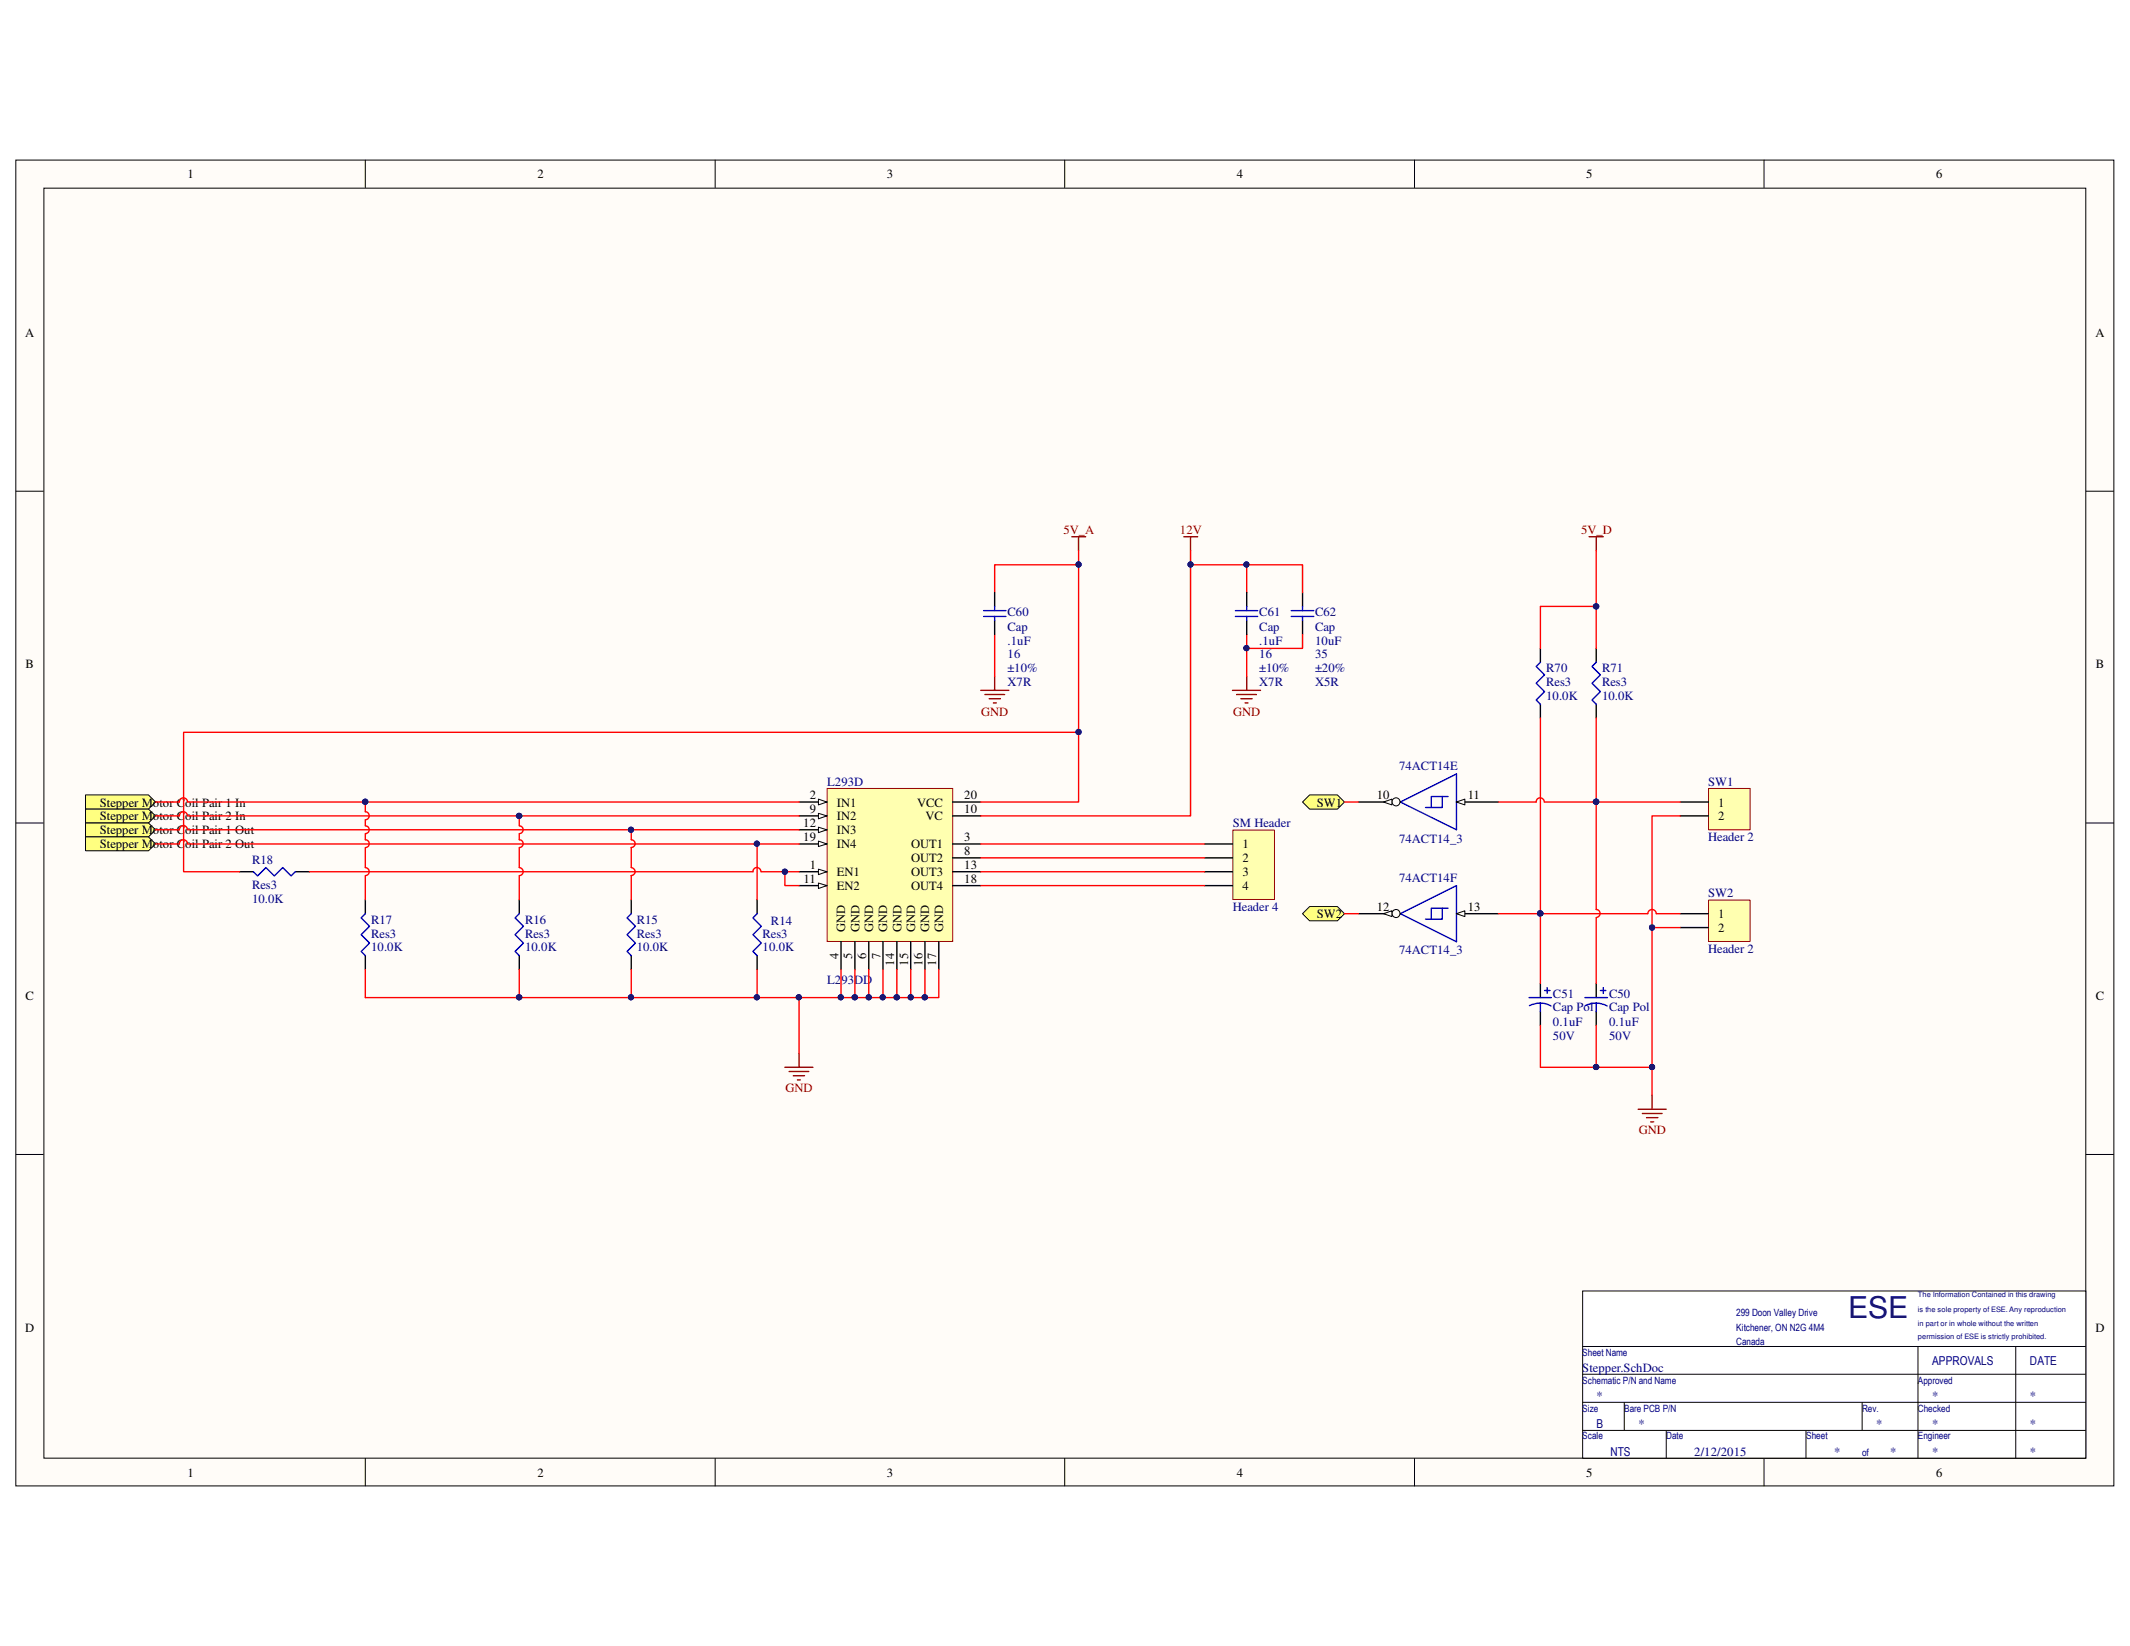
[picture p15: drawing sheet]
<svg xmlns="http://www.w3.org/2000/svg" width="279mm" height="216mm" viewBox="0 0 279 216" stroke-linecap="round" stroke-linejoin="round" font-family="sans-serif">
<defs><g id="words">
<text font-size="3.9" fill="#000080" x="242.4" y="172.8">ESE</text>
<g font-size="1.7">
<text x="24.6" y="23.4">1</text>
<text x="70.5" y="23.4">2</text>
<text x="116.3" y="23.4">3</text>
<text x="162.2" y="23.4">4</text>
<text x="208.1" y="23.4">5</text>
<text x="254" y="23.4">6</text>
<text x="3.3" y="44.2">A</text>
<text x="274.9" y="44.2">A</text>
<text x="3.3" y="87.7">B</text>
<text x="274.9" y="87.7">B</text>
<text x="13.1" y="105.8">Stepper Motor Coil Pair 1 In</text>
<text x="13.1" y="107.6">Stepper Motor Coil Pair 2 In</text>
<text x="106.2" y="104.9">2</text>
<text x="106.2" y="106.7">9</text>
<text x="109.8" y="105.8">IN1</text>
<text x="109.8" y="107.6">IN2</text>
<text x="120.3" y="105.8">VCC</text>
<text x="121.4" y="107.6">VC</text>
<text x="126.5" y="104.9">20</text>
<text x="126.5" y="106.7">10</text>
<text x="172.7" y="105.8">SW1</text>
<text x="180.6" y="104.9">10</text>
<text x="192.5" y="104.9">11</text>
<text x="225.4" y="105.8">1</text>
<text x="225.4" y="107.6">2</text>
<text x="13.1" y="109.4">Stepper Motor Coil Pair 1 Out</text>
<text x="13.1" y="111.3">Stepper Motor Coil Pair 2 Out</text>
<text x="105.4" y="108.5">12</text>
<text x="105.4" y="110.4">19</text>
<text x="109.8" y="109.4">IN3</text>
<text x="109.8" y="111.3">IN4</text>
<text x="119.5" y="111.3">OUT1</text>
<text x="119.5" y="113.1">OUT2</text>
<text x="126.5" y="110.4">3</text>
<text x="126.5" y="112.2">8</text>
<text x="163" y="111.3">1</text>
<text x="163" y="113.1">2</text>
<text x="105.4" y="115.8">11</text>
<text x="106.2" y="114">1</text>
<text x="109.8" y="114.9">EN1</text>
<text x="109.8" y="116.8">EN2</text>
<text x="119.5" y="114.9">OUT3</text>
<text x="119.5" y="116.8">OUT4</text>
<text x="126.5" y="114">13</text>
<text x="126.5" y="115.8">18</text>
<text x="163" y="114.9">3</text>
<text x="163" y="116.8">4</text>
<text x="180.6" y="119.5">12</text>
<text x="192.5" y="119.5">13</text>
<text x="110" y="125.8" transform="rotate(-90 110 125.8)">4</text>
<text x="110.9" y="122.3" transform="rotate(-90 110.9 122.3)">GND</text>
<text x="111.8" y="125.8" transform="rotate(-90 111.8 125.8)">5</text>
<text x="112.7" y="122.3" transform="rotate(-90 112.7 122.3)">GND</text>
<text x="113.6" y="125.8" transform="rotate(-90 113.6 125.8)">6</text>
<text x="114.6" y="122.3" transform="rotate(-90 114.6 122.3)">GND</text>
<text x="115.5" y="125.8" transform="rotate(-90 115.5 125.8)">7</text>
<text x="116.4" y="122.3" transform="rotate(-90 116.4 122.3)">GND</text>
<text x="118.2" y="122.3" transform="rotate(-90 118.2 122.3)">GND</text>
<text x="120.1" y="122.3" transform="rotate(-90 120.1 122.3)">GND</text>
<text x="121.9" y="122.3" transform="rotate(-90 121.9 122.3)">GND</text>
<text x="123.7" y="122.3" transform="rotate(-90 123.7 122.3)">GND</text>
<text x="172.7" y="120.4">SW2</text>
<text x="225.4" y="120.4">1</text>
<text x="225.4" y="122.3">2</text>
<text x="3.3" y="131.2">C</text>
<text x="117.3" y="126.7" transform="rotate(-90 117.3 126.7)">14</text>
<text x="119.1" y="126.7" transform="rotate(-90 119.1 126.7)">15</text>
<text x="121" y="126.7" transform="rotate(-90 121 126.7)">16</text>
<text x="122.8" y="126.7" transform="rotate(-90 122.8 126.7)">17</text>
<text x="274.9" y="131.2">C</text>
<text x="3.3" y="174.7">D</text>
<text x="274.9" y="174.7">D</text>
<text x="24.6" y="193.7">1</text>
<text x="70.5" y="193.7">2</text>
<text x="116.3" y="193.7">3</text>
<text x="162.2" y="193.7">4</text>
<text x="208.1" y="193.7">5</text>
<text x="254" y="193.7">6</text>
</g>
<g font-size="1.7" fill="#800000">
<text x="139.5" y="70.1">5V_A</text>
<text x="154.8" y="70.1">12V</text>
<text x="207.4" y="70.1">5V_D</text>
<text x="128.7" y="93.9">GND</text>
<text x="161.8" y="93.9">GND</text>
<text x="103" y="143.3">GND</text>
<text x="215" y="148.8">GND</text>
</g>
<g font-size="1.7" fill="#000080">
<text x="132.2" y="80.9">C60</text>
<text x="132.2" y="82.7">Cap</text>
<text x="165.2" y="80.9">C61</text>
<text x="165.2" y="82.7">Cap</text>
<text x="172.5" y="80.9">C62</text>
<text x="172.5" y="82.7">Cap</text>
<text x="132.2" y="84.5">.1uF</text>
<text x="132.2" y="86.4">16</text>
<text x="132.2" y="88.2">±10%</text>
<text x="165.2" y="84.5">.1uF</text>
<text x="165.2" y="86.4">16</text>
<text x="165.2" y="88.2">±10%</text>
<text x="172.5" y="84.5">10uF</text>
<text x="172.5" y="86.4">35</text>
<text x="172.5" y="88.2">±20%</text>
<text x="202.8" y="88.2">R70</text>
<text x="210.1" y="88.2">R71</text>
<text x="132.2" y="90">X7R</text>
<text x="165.2" y="90">X7R</text>
<text x="172.5" y="90">X5R</text>
<text x="202.8" y="91.9">10.0K</text>
<text x="202.8" y="90">Res3</text>
<text x="210.1" y="91.9">10.0K</text>
<text x="210.1" y="90">Res3</text>
<text x="183.5" y="101">74ACT14E</text>
<text x="108.5" y="103">L293D</text>
<text x="224.1" y="103">SW1</text>
<text x="33.1" y="113.3">R18</text>
<text x="161.7" y="108.5">SM Header</text>
<text x="183.5" y="110.5">74ACT14_3</text>
<text x="224.1" y="110.4">Header 2</text>
<text x="33.1" y="116.6">Res3</text>
<text x="33.1" y="118.4">10.0K</text>
<text x="161.7" y="119.5">Header 4</text>
<text x="183.5" y="115.7">74ACT14F</text>
<text x="224.1" y="117.7">SW2</text>
<text x="48.7" y="121.2">R17</text>
<text x="48.7" y="123">Res3</text>
<text x="48.7" y="124.8">10.0K</text>
<text x="68.9" y="121.2">R16</text>
<text x="68.9" y="123">Res3</text>
<text x="68.9" y="124.8">10.0K</text>
<text x="83.5" y="121.2">R15</text>
<text x="83.5" y="123">Res3</text>
<text x="83.5" y="124.8">10.0K</text>
<text x="100" y="123">Res3</text>
<text x="100" y="124.8">10.0K</text>
<text x="101.1" y="121.3">R14</text>
<text x="183.5" y="125.2">74ACT14_3</text>
<text x="224.1" y="125">Header 2</text>
<text x="108.5" y="129">L293DD</text>
<text x="203.7" y="130.9">C51</text>
<text x="211.1" y="130.9">C50</text>
<text x="203.7" y="134.5">0.1uF</text>
<text x="203.7" y="136.4">50V</text>
<text x="203.7" y="132.7">Cap Pol</text>
<text x="211.1" y="134.5">0.1uF</text>
<text x="211.1" y="136.4">50V</text>
<text x="211.1" y="132.7">Cap Pol</text>
<text x="207.6" y="179.9">Stepper.SchDoc</text>
<text x="209.4" y="183.6">*</text>
<text x="253.4" y="183.6">*</text>
<text x="266.3" y="183.6">*</text>
<text x="214.9" y="187.3">*</text>
<text x="222.3" y="190.9">2/12/2015</text>
<text x="240.6" y="190.9">*</text>
<text x="246.1" y="187.3">*</text>
<text x="247.9" y="190.9">*</text>
<text x="253.4" y="190.9">*</text>
<text x="253.4" y="187.3">*</text>
<text x="266.3" y="190.9">*</text>
<text x="266.3" y="187.3">*</text>
</g>
<g font-size="1.6" fill="#000080">
<text x="253.4" y="179">APPROVALS</text>
<text x="266.3" y="179">DATE</text>
<text x="209.4" y="187.3">B</text>
<text x="211.2" y="190.9">NTS</text>
</g>
<g font-size="1.3" fill="#000080">
<text x="227.8" y="172.7">299 Doon Valley Drive</text>
<text x="207.6" y="177.8">Sheet Name</text>
<text x="227.8" y="174.5">Kitchener, ON N2G 4M4</text>
<text x="227.8" y="176.4">Canada</text>
<text x="207.6" y="181.5">Schematic P/N and Name</text>
<text x="207.6" y="185.2">Size</text>
<text x="213.1" y="185.2">Bare PCB P/N</text>
<text x="244.3" y="185.2">Rev.</text>
<text x="251.6" y="181.5">Approved</text>
<text x="251.6" y="185.2">Checked</text>
<text x="207.6" y="188.8">Scale</text>
<text x="218.6" y="188.8">Date</text>
<text x="236.9" y="188.8">Sheet</text>
<text x="244.3" y="191">of</text>
<text x="251.6" y="188.8">Engineer</text>
</g>
<g font-size="1" fill="#000080">
<text x="251.6" y="172">is the sole property of ESE. Any reproduction</text>
<text x="251.6" y="170.2">The Information Contained in this drawing</text>
<text x="251.6" y="173.9">in part or in whole without the written</text>
<text x="251.6" y="175.7">permission of ESE is strictly prohibited.</text>
</g>
</g></defs>
<path d="M2.1 21h275.2v173.9h-275.2z" fill="#fffcf8"/>
<path d="M2.1 21h275.2v173.9h-275.2z" fill="none" stroke="#000" stroke-width=".13"/>
<path d="M5.8 24.7h267.8v166.6h-267.8z" fill="#fffcf8"/>
<g fill="none" stroke="#000" stroke-width=".13">
<path d="M5.8 24.7h267.8v166.6h-267.8zM47.9 21v3.6M93.8 21v3.6M139.7 21v3.6M185.5 21v3.6M231.4 21v3.6M2.1 64.4h3.6M273.6 64.4h3.7M2.1 107.9h3.6M273.6 107.9h3.7M2.1 151.4h3.6M273.6 151.4h3.7"/>
<path d="M47.9 191.3v3.6M93.8 191.3v3.6M139.7 191.3v3.6M185.5 191.3v3.6M231.4 191.3v3.6"/>
</g>
<path d="M207.6 169.4h66v21.9h-66z" fill="#fff"/>
<path d="M207.6 176.6h66M207.6 169.3h66v22h-66zM251.6 176.6v14.7M264.4 176.6v14.7M207.6 180.3h66M207.6 183.9h66M207.6 187.6h66M213.1 183.9v3.7M218.6 187.6v3.7M236.9 187.6v3.7M244.3 183.9v3.7" fill="none" stroke="#000" stroke-width=".13"/>
<path d="M108.5 103.5h16.5v20h-16.5z" fill="#ffffb0"/>
<path d="M108.5 103.4h16.5v20.1h-16.5z" fill="none" stroke="#800000" stroke-width=".13"/>
<path d="M104.8 114.3h3.7" fill="none" stroke="#000" stroke-width=".18"/>
<path d="M107.4 114l1.1 .3-1.1 .4z" fill="#fffcf8"/>
<path d="M107.4 114l1.1 .3-1.1 .4z" fill="none" stroke="#000" stroke-width=".13"/>
<path d="M104.8 116.2h3.7" fill="none" stroke="#000" stroke-width=".18"/>
<path d="M107.4 115.8l1.1 .4-1.1 .3z" fill="#fffcf8"/>
<path d="M107.4 115.8l1.1 .4-1.1 .3z" fill="none" stroke="#000" stroke-width=".13"/>
<path d="M104.8 105.2h3.7" fill="none" stroke="#000" stroke-width=".18"/>
<path d="M107.4 104.8l1.1 .4-1.1 .4z" fill="#fffcf8"/>
<path d="M107.4 104.8l1.1 .4-1.1 .4z" fill="none" stroke="#000" stroke-width=".13"/>
<path d="M104.8 107h3.7" fill="none" stroke="#000" stroke-width=".18"/>
<path d="M107.4 106.7l1.1 .3-1.1 .4z" fill="#fffcf8"/>
<path d="M107.4 106.7l1.1 .3-1.1 .4z" fill="none" stroke="#000" stroke-width=".13"/>
<path d="M104.8 108.8h3.7" fill="none" stroke="#000" stroke-width=".18"/>
<path d="M107.4 108.5l1.1 .3-1.1 .4z" fill="#fffcf8"/>
<path d="M107.4 108.5l1.1 .3-1.1 .4z" fill="none" stroke="#000" stroke-width=".13"/>
<path d="M104.8 110.7h3.7" fill="none" stroke="#000" stroke-width=".18"/>
<path d="M107.4 110.3l1.1 .4-1.1 .3z" fill="#fffcf8"/>
<path d="M107.4 110.3l1.1 .4-1.1 .3z" fill="none" stroke="#000" stroke-width=".13"/>
<g fill="none" stroke="#000" stroke-width=".18">
<path d="M31.4 114.3h1.8M38.7 114.3h1.9M47.9 118v1.8M68.1 118v1.8M82.8 118v1.8M99.3 118v1.8M125 110.7h3.7M125 112.5h3.7M125 114.3h3.7M125 116.2h3.7M125 107h3.7M125 105.2h3.7"/>
<path d="M47.9 125.3v1.9M68.1 125.3v1.9M82.8 125.3v1.9M99.3 125.3v1.9M110.3 123.5v3.7M112.1 123.5v3.7M114 123.5v3.7M115.8 123.5v3.7M117.6 123.5v3.7M119.5 123.5v3.7M121.3 123.5v3.7M123.1 123.5v3.7"/>
</g>
<path d="M33.2 114.3l.6 .6 1.1-1.1 1.1 1.1 1.1-1.1 1.1 1.1 .5-.6M47.9 119.8l-.5 .6 1.1 1.1-1.1 1.1 1.1 1.1-1.1 1.1 .5 .5M68.1 119.8l-.5 .6 1.1 1.1-1.1 1.1 1.1 1.1-1.1 1.1 .5 .5M82.8 119.8l-.5 .6 1.1 1.1-1.1 1.1 1.1 1.1-1.1 1.1 .5 .5M99.3 119.8l-.5 .6 1.1 1.1-1.1 1.1 1.1 1.1-1.1 1.1 .5 .5" fill="none" stroke="#00f" stroke-width=".18"/>
<path d="M11.2 104.3h8.3l.9 .9-.9 .9h-8.3z" fill-rule="evenodd" fill="#ffff80"/>
<path d="M11.2 104.3h8.3l.9 .9-.9 .9h-8.3z" fill="none" stroke="#000" stroke-width=".13"/>
<path d="M11.2 106.1h8.3l.9 .9-.9 .9h-8.3z" fill-rule="evenodd" fill="#ffff80"/>
<path d="M11.2 106.1h8.3l.9 .9-.9 .9h-8.3z" fill="none" stroke="#000" stroke-width=".13"/>
<path d="M11.2 107.9h8.3l.9 .9-.9 1h-8.3z" fill-rule="evenodd" fill="#ffff80"/>
<path d="M11.2 107.9h8.3l.9 .9-.9 1h-8.3z" fill="none" stroke="#000" stroke-width=".13"/>
<path d="M11.2 109.8h8.3l.9 .9-.9 .9h-8.3z" fill-rule="evenodd" fill="#ffff80"/>
<path d="M11.2 109.8h8.3l.9 .9-.9 .9h-8.3z" fill="none" stroke="#000" stroke-width=".13"/>
<path d="M140.6 70.4h1.8M141.5 70.4v1.8M155.3 70.4h1.8M156.2 70.4v1.8M103 140h3.6M104.8 138.2v1.8M103.5 140.5h2.6M104.1 141.1h1.4M104.6 141.6h.4" fill="none" stroke="#800000" stroke-width=".18"/>
<path d="M161.8 108.9h5.4v9.1h-5.4z" fill="#ffffb0"/>
<path d="M161.7 108.9h5.5v9.1h-5.5z" fill="none" stroke="#800000" stroke-width=".13"/>
<path d="M158 110.7h3.7M158 112.5h3.7M158 114.3h3.7M158 116.2h3.7" fill="none" stroke="#000" stroke-width=".18"/>
<path d="M224.2 103.5h5.4v5.3h-5.4z" fill="#ffffb0"/>
<path d="M224.1 103.4h5.5v5.4h-5.5z" fill="none" stroke="#800000" stroke-width=".13"/>
<path d="M220.4 105.2h3.7M220.4 107h3.7" fill="none" stroke="#000" stroke-width=".18"/>
<path d="M224.2 118.1h5.4v5.4h-5.4z" fill="#ffffb0"/>
<path d="M224.1 118.1h5.5v5.4h-5.5z" fill="none" stroke="#800000" stroke-width=".13"/>
<path d="M202.1 85v1.9M202.1 92.4v1.8M209.4 85v1.9M209.4 92.4v1.8M191.1 105.2h5.5M220.4 119.8h3.7M202.1 129v1.9M202.1 132.7v1.8M209.4 129v1.9M209.4 132.7v1.8M220.4 121.7h3.7" fill="none" stroke="#000" stroke-width=".18"/>
<path d="M208.4 70.4h1.9M209.4 70.4v1.8M214.9 145.5h3.7M215.4 146h2.6M216 146.6h1.5M216.5 147.2h.4M216.7 143.6v1.9" fill="none" stroke="#800000" stroke-width=".18"/>
<g fill="none" stroke="#00f" stroke-width=".18">
<path d="M202.1 86.9l-.6 .5 1.1 1.1-1.1 1.1 1.1 1.1-1.1 1.1 .6 .6M209.4 86.9l-.6 .5 1.1 1.1-1.1 1.1 1.1 1.1-1.1 1.1 .6 .6M183.7 105.2l7.4-3.7v7.3zM189.2 104.5v1.4h-2.2M189.9 104.5h-2.2v1.4M200.6 130.9h2.9M202.1 131.6a2.66 2.66 0 0 1 1.4 .4M202.1 131.6l-.8 .1-.7 .2M202.1 131.6v1.1M202.6 129.9h.7M202.9 129.5v.8M207.9 130.9h3"/>
<path d="M209.4 131.6l.7 .1 .7 .3M209.4 131.6l-.8 .1-.7 .2M209.4 131.6v1.1M209.9 129.9h.8M210.3 129.5v.8"/>
</g>
<path d="M191.1 105.2l1.1-.4v.8z" fill="#fffcf8"/>
<path d="M191.1 105.2l1.1-.4v.8z" fill="none" stroke="#000" stroke-width=".13"/>
<path d="M178.2 105.2h5.5" fill="none" stroke="#000" stroke-width=".18"/>
<circle cx="183.1" cy="105.2" r=".52" fill="#fffcf8"/>
<circle cx="183.1" cy="105.2" r=".52" fill="none" stroke="#000" stroke-width=".13"/>
<path d="M181.5 105.2l1.1-.4v.8z" fill="#fffcf8"/>
<path d="M181.5 105.2l1.1-.4v.8z" fill="none" stroke="#000" stroke-width=".13"/>
<path d="M183.7 119.8l7.4-3.6v7.3zM189.2 119.1v1.5h-2.2M189.9 119.1h-2.2v1.5" fill="none" stroke="#00f" stroke-width=".18"/>
<path d="M191.1 119.8h5.5" fill="none" stroke="#000" stroke-width=".18"/>
<path d="M191.1 119.8l1.1-.3v.7z" fill="#fffcf8"/>
<path d="M191.1 119.8l1.1-.3v.7z" fill="none" stroke="#000" stroke-width=".13"/>
<path d="M178.2 119.8h5.5" fill="none" stroke="#000" stroke-width=".18"/>
<circle cx="183.1" cy="119.8" r=".52" fill="#fffcf8"/>
<circle cx="183.1" cy="119.8" r=".52" fill="none" stroke="#000" stroke-width=".13"/>
<path d="M181.5 119.8l1.1-.3v.7z" fill="#fffcf8"/>
<path d="M181.5 119.8l1.1-.3v.7z" fill="none" stroke="#000" stroke-width=".13"/>
<path d="M99.3 110.7v7.3" fill="none" stroke="#f00" stroke-width=".18"/>
<circle cx="99.3" cy="110.7" r=".33" fill="#000080"/>
<circle cx="99.3" cy="110.7" r=".33" fill="none" stroke="#000080" stroke-width=".13"/>
<path d="M99.3 127.2v3.7" fill="none" stroke="#f00" stroke-width=".18"/>
<circle cx="99.3" cy="130.8" r=".33" fill="#000080"/>
<circle cx="99.3" cy="130.8" r=".33" fill="none" stroke="#000080" stroke-width=".13"/>
<path d="M110.3 127.2v3.7" fill="none" stroke="#f00" stroke-width=".18"/>
<circle cx="110.3" cy="130.8" r=".33" fill="#000080"/>
<circle cx="110.3" cy="130.8" r=".33" fill="none" stroke="#000080" stroke-width=".13"/>
<path d="M121.3 127.2v3.7" fill="none" stroke="#f00" stroke-width=".18"/>
<circle cx="121.3" cy="130.8" r=".35" fill="#000080"/>
<circle cx="121.3" cy="130.8" r=".35" fill="none" stroke="#000080" stroke-width=".13"/>
<path d="M119.5 127.2v3.7" fill="none" stroke="#f00" stroke-width=".18"/>
<circle cx="119.5" cy="130.8" r=".34" fill="#000080"/>
<circle cx="119.5" cy="130.8" r=".34" fill="none" stroke="#000080" stroke-width=".13"/>
<path d="M117.6 127.2v3.7" fill="none" stroke="#f00" stroke-width=".18"/>
<circle cx="117.6" cy="130.8" r=".34" fill="#000080"/>
<circle cx="117.6" cy="130.8" r=".34" fill="none" stroke="#000080" stroke-width=".13"/>
<path d="M115.8 127.2v3.7" fill="none" stroke="#f00" stroke-width=".18"/>
<circle cx="115.8" cy="130.8" r=".33" fill="#000080"/>
<circle cx="115.8" cy="130.8" r=".33" fill="none" stroke="#000080" stroke-width=".13"/>
<path d="M114 127.2v3.7" fill="none" stroke="#f00" stroke-width=".18"/>
<circle cx="114" cy="130.8" r=".34" fill="#000080"/>
<circle cx="114" cy="130.8" r=".34" fill="none" stroke="#000080" stroke-width=".13"/>
<path d="M112.1 127.2v3.7" fill="none" stroke="#f00" stroke-width=".18"/>
<circle cx="112.1" cy="130.8" r=".34" fill="#000080"/>
<circle cx="112.1" cy="130.8" r=".34" fill="none" stroke="#000080" stroke-width=".13"/>
<path d="M104.8 130.9v7.3" fill="none" stroke="#f00" stroke-width=".18"/>
<circle cx="104.8" cy="130.8" r=".33" fill="#000080"/>
<circle cx="104.8" cy="130.8" r=".33" fill="none" stroke="#000080" stroke-width=".13"/>
<path d="M156.2 72.2v34.8h-27.5" fill="none" stroke="#f00" stroke-width=".18"/>
<circle cx="156.2" cy="74" r=".34" fill="#000080"/>
<circle cx="156.2" cy="74" r=".34" fill="none" stroke="#000080" stroke-width=".13"/>
<path d="M40.6 114.3h58.2a.53 .53 0 0 1 .5-.5 .53 .53 0 0 1 .5 .5M99.9 114.3h4.9" fill="none" stroke="#f00" stroke-width=".18"/>
<circle cx="103" cy="114.3" r=".34" fill="#000080"/>
<circle cx="103" cy="114.3" r=".34" fill="none" stroke="#000080" stroke-width=".13"/>
<path d="M103 114.3v1.9h1.8" fill="none" stroke="#f00" stroke-width=".18"/>
<circle cx="103" cy="114.3" r=".34" fill="#000080"/>
<circle cx="103" cy="114.3" r=".34" fill="none" stroke="#000080" stroke-width=".13"/>
<path d="M141.5 96.1h-117.4v18.2h7.3M128.7 110.7h29.3M128.7 112.5h29.3M128.7 114.3h29.3M128.7 116.2h29.3" fill="none" stroke="#f00" stroke-width=".18"/>
<circle cx="141.5" cy="96" r=".34" fill="#000080"/>
<circle cx="141.5" cy="96" r=".34" fill="none" stroke="#000080" stroke-width=".13"/>
<path d="M20.4 110.7h3.1a.53 .53 0 0 1 .6-.5 .53 .53 0 0 1 .5 .5M24.6 110.7h80.2" fill="none" stroke="#f00" stroke-width=".18"/>
<circle cx="99.3" cy="110.7" r=".33" fill="#000080"/>
<circle cx="99.3" cy="110.7" r=".33" fill="none" stroke="#000080" stroke-width=".13"/>
<path d="M20.4 108.8h3.1a.53 .53 0 0 1 .6-.5 .53 .53 0 0 1 .5 .5M24.6 108.8h80.2" fill="none" stroke="#f00" stroke-width=".18"/>
<circle cx="82.8" cy="108.8" r=".34" fill="#000080"/>
<circle cx="82.8" cy="108.8" r=".34" fill="none" stroke="#000080" stroke-width=".13"/>
<path d="M20.4 107h3.1a.53 .53 0 0 1 .6-.5 .53 .53 0 0 1 .5 .5M24.6 107h80.2" fill="none" stroke="#f00" stroke-width=".18"/>
<circle cx="68.1" cy="107" r=".35" fill="#000080"/>
<circle cx="68.1" cy="107" r=".35" fill="none" stroke="#000080" stroke-width=".13"/>
<path d="M20.4 105.2h3.1a.53 .53 0 0 1 .6-.6 .53 .53 0 0 1 .5 .6M24.6 105.2h80.2" fill="none" stroke="#f00" stroke-width=".18"/>
<circle cx="47.9" cy="105.2" r=".35" fill="#000080"/>
<circle cx="47.9" cy="105.2" r=".35" fill="none" stroke="#000080" stroke-width=".13"/>
<path d="M47.9 105.2v1.3a.53 .53 0 0 1 .5 .5 .53 .53 0 0 1-.5 .5M47.9 108.3a.51 .51 0 0 1 .5 .5 .51 .51 0 0 1-.5 .5M47.9 109.4v.8a.51 .51 0 0 1 .5 .5 .51 .51 0 0 1-.5 .5M47.9 111.3v2.5a.53 .53 0 0 1 .5 .5 .53 .53 0 0 1-.5 .6M47.9 107.6v.7M47.9 114.9v3.1" fill="none" stroke="#f00" stroke-width=".18"/>
<circle cx="47.9" cy="105.2" r=".35" fill="#000080"/>
<circle cx="47.9" cy="105.2" r=".35" fill="none" stroke="#000080" stroke-width=".13"/>
<path d="M68.1 127.2v3.7" fill="none" stroke="#f00" stroke-width=".18"/>
<circle cx="68.1" cy="130.8" r=".35" fill="#000080"/>
<circle cx="68.1" cy="130.8" r=".35" fill="none" stroke="#000080" stroke-width=".13"/>
<path d="M68.1 108.3a.51 .51 0 0 1 .5 .5 .51 .51 0 0 1-.5 .5M68.1 109.4v.8a.51 .51 0 0 1 .5 .5 .51 .51 0 0 1-.5 .5M68.1 111.3v2.5a.53 .53 0 0 1 .5 .5 .53 .53 0 0 1-.5 .6M68.1 107v1.3M68.1 114.9v3.1" fill="none" stroke="#f00" stroke-width=".18"/>
<circle cx="68.1" cy="107" r=".35" fill="#000080"/>
<circle cx="68.1" cy="107" r=".35" fill="none" stroke="#000080" stroke-width=".13"/>
<path d="M82.8 127.2v3.7" fill="none" stroke="#f00" stroke-width=".18"/>
<circle cx="82.8" cy="130.8" r=".33" fill="#000080"/>
<circle cx="82.8" cy="130.8" r=".33" fill="none" stroke="#000080" stroke-width=".13"/>
<path d="M82.8 108.8v1.4a.51 .51 0 0 1 .5 .5 .51 .51 0 0 1-.5 .5M82.8 111.3v2.5a.53 .53 0 0 1 .5 .5 .53 .53 0 0 1-.5 .6M82.8 114.9v3.1" fill="none" stroke="#f00" stroke-width=".18"/>
<circle cx="82.8" cy="108.8" r=".34" fill="#000080"/>
<circle cx="82.8" cy="108.8" r=".34" fill="none" stroke="#000080" stroke-width=".13"/>
<path d="M47.9 127.2v3.7M220.4 121.7h-3.7v21.9" fill="none" stroke="#f00" stroke-width=".18"/>
<circle cx="216.7" cy="121.7" r=".34" fill="#000080"/>
<circle cx="216.7" cy="121.7" r=".34" fill="none" stroke="#000080" stroke-width=".13"/>
<circle cx="216.7" cy="140" r=".34" fill="#000080"/>
<circle cx="216.7" cy="140" r=".34" fill="none" stroke="#000080" stroke-width=".13"/>
<path d="M220.4 107h-3.7v14.7" fill="none" stroke="#f00" stroke-width=".18"/>
<circle cx="216.7" cy="121.7" r=".34" fill="#000080"/>
<circle cx="216.7" cy="121.7" r=".34" fill="none" stroke="#000080" stroke-width=".13"/>
<path d="M209.4 94.2v11h11" fill="none" stroke="#f00" stroke-width=".18"/>
<circle cx="209.4" cy="105.2" r=".35" fill="#000080"/>
<circle cx="209.4" cy="105.2" r=".35" fill="none" stroke="#000080" stroke-width=".13"/>
<path d="M209.4 72.2v12.8" fill="none" stroke="#f00" stroke-width=".18"/>
<circle cx="209.4" cy="79.5" r=".35" fill="#000080"/>
<circle cx="209.4" cy="79.5" r=".35" fill="none" stroke="#000080" stroke-width=".13"/>
<path d="M209.4 79.5h-7.3v5.5" fill="none" stroke="#f00" stroke-width=".18"/>
<circle cx="209.4" cy="79.5" r=".35" fill="#000080"/>
<circle cx="209.4" cy="79.5" r=".35" fill="none" stroke="#000080" stroke-width=".13"/>
<path d="M202.1 94.2v25.6h14.1a.55 .55 0 0 1 .5-.5 .55 .55 0 0 1 .6 .5h3.1" fill="none" stroke="#f00" stroke-width=".18"/>
<circle cx="202" cy="119.8" r=".35" fill="#000080"/>
<circle cx="202" cy="119.8" r=".35" fill="none" stroke="#000080" stroke-width=".13"/>
<path d="M202.1 119.8v9.2" fill="none" stroke="#f00" stroke-width=".18"/>
<circle cx="202" cy="119.8" r=".35" fill="#000080"/>
<circle cx="202" cy="119.8" r=".35" fill="none" stroke="#000080" stroke-width=".13"/>
<path d="M209.4 105.2v14.1a.53 .53 0 0 1 .5 .5 .53 .53 0 0 1-.5 .6M209.4 120.4v8.6" fill="none" stroke="#f00" stroke-width=".18"/>
<circle cx="209.4" cy="105.2" r=".35" fill="#000080"/>
<circle cx="209.4" cy="105.2" r=".35" fill="none" stroke="#000080" stroke-width=".13"/>
<path d="M209.4 134.5v5.5h7.3" fill="none" stroke="#f00" stroke-width=".18"/>
<circle cx="209.4" cy="140" r=".35" fill="#000080"/>
<circle cx="209.4" cy="140" r=".35" fill="none" stroke="#000080" stroke-width=".13"/>
<circle cx="216.7" cy="140" r=".34" fill="#000080"/>
<circle cx="216.7" cy="140" r=".34" fill="none" stroke="#000080" stroke-width=".13"/>
<path d="M202.1 134.5v5.5h7.3" fill="none" stroke="#f00" stroke-width=".18"/>
<circle cx="209.4" cy="140" r=".35" fill="#000080"/>
<circle cx="209.4" cy="140" r=".35" fill="none" stroke="#000080" stroke-width=".13"/>
<path d="M196.6 105.2h4.9a.53 .53 0 0 1 .5-.6 .53 .53 0 0 1 .6 .6M202.6 105.2h6.8" fill="none" stroke="#f00" stroke-width=".18"/>
<circle cx="209.4" cy="105.2" r=".35" fill="#000080"/>
<circle cx="209.4" cy="105.2" r=".35" fill="none" stroke="#000080" stroke-width=".13"/>
<path d="M196.6 119.8h5.5" fill="none" stroke="#f00" stroke-width=".18"/>
<circle cx="202" cy="119.8" r=".35" fill="#000080"/>
<circle cx="202" cy="119.8" r=".35" fill="none" stroke="#000080" stroke-width=".13"/>
<path d="M170.9 105.2l.9-.9h3.6l1 .9-1 .9h-3.6z" fill-rule="evenodd" fill="#ffff80"/>
<path d="M170.9 105.2l.9-.9h3.6l1 .9-1 .9h-3.6z" fill="none" stroke="#000" stroke-width=".13"/>
<path d="M170.9 119.8l.9-.9h3.6l1 .9-1 1h-3.6z" fill-rule="evenodd" fill="#ffff80"/>
<path d="M170.9 119.8l.9-.9h3.6l1 .9-1 1h-3.6z" fill="none" stroke="#000" stroke-width=".13"/>
<path d="M176.4 105.2h1.8M176.4 119.8h1.8M123.1 127.2v3.7h-75.2" fill="none" stroke="#f00" stroke-width=".18"/>
<circle cx="121.3" cy="130.8" r=".35" fill="#000080"/>
<circle cx="121.3" cy="130.8" r=".35" fill="none" stroke="#000080" stroke-width=".13"/>
<circle cx="119.5" cy="130.8" r=".34" fill="#000080"/>
<circle cx="119.5" cy="130.8" r=".34" fill="none" stroke="#000080" stroke-width=".13"/>
<circle cx="117.6" cy="130.8" r=".34" fill="#000080"/>
<circle cx="117.6" cy="130.8" r=".34" fill="none" stroke="#000080" stroke-width=".13"/>
<circle cx="115.8" cy="130.8" r=".33" fill="#000080"/>
<circle cx="115.8" cy="130.8" r=".33" fill="none" stroke="#000080" stroke-width=".13"/>
<circle cx="114" cy="130.8" r=".34" fill="#000080"/>
<circle cx="114" cy="130.8" r=".34" fill="none" stroke="#000080" stroke-width=".13"/>
<circle cx="112.1" cy="130.8" r=".34" fill="#000080"/>
<circle cx="112.1" cy="130.8" r=".34" fill="none" stroke="#000080" stroke-width=".13"/>
<circle cx="110.3" cy="130.8" r=".33" fill="#000080"/>
<circle cx="110.3" cy="130.8" r=".33" fill="none" stroke="#000080" stroke-width=".13"/>
<circle cx="104.8" cy="130.8" r=".33" fill="#000080"/>
<circle cx="104.8" cy="130.8" r=".33" fill="none" stroke="#000080" stroke-width=".13"/>
<circle cx="99.3" cy="130.8" r=".33" fill="#000080"/>
<circle cx="99.3" cy="130.8" r=".33" fill="none" stroke="#000080" stroke-width=".13"/>
<circle cx="82.8" cy="130.8" r=".33" fill="#000080"/>
<circle cx="82.8" cy="130.8" r=".33" fill="none" stroke="#000080" stroke-width=".13"/>
<circle cx="68.1" cy="130.8" r=".35" fill="#000080"/>
<circle cx="68.1" cy="130.8" r=".35" fill="none" stroke="#000080" stroke-width=".13"/>
<path d="M128.7 90.6h3.6M129.2 91.1h2.6M129.8 91.7h1.4M130.3 92.2h.4M130.5 88.7v1.9M161.7 90.6h3.7M162.2 91.1h2.6M162.8 91.7h1.5M163.3 92.2h.4M163.5 88.7v1.9" fill="none" stroke="#800000" stroke-width=".18"/>
<path d="M141.5 72.2v33h-12.8" fill="none" stroke="#f00" stroke-width=".18"/>
<circle cx="141.5" cy="96" r=".34" fill="#000080"/>
<circle cx="141.5" cy="96" r=".34" fill="none" stroke="#000080" stroke-width=".13"/>
<circle cx="141.5" cy="74" r=".34" fill="#000080"/>
<circle cx="141.5" cy="74" r=".34" fill="none" stroke="#000080" stroke-width=".13"/>
<path d="M141.5 74.1h-11v3.6" fill="none" stroke="#f00" stroke-width=".18"/>
<circle cx="141.5" cy="74" r=".34" fill="#000080"/>
<circle cx="141.5" cy="74" r=".34" fill="none" stroke="#000080" stroke-width=".13"/>
<path d="M156.2 74.1h7.3v3.6" fill="none" stroke="#f00" stroke-width=".18"/>
<circle cx="156.2" cy="74" r=".34" fill="#000080"/>
<circle cx="156.2" cy="74" r=".34" fill="none" stroke="#000080" stroke-width=".13"/>
<circle cx="163.5" cy="74" r=".33" fill="#000080"/>
<circle cx="163.5" cy="74" r=".33" fill="none" stroke="#000080" stroke-width=".13"/>
<path d="M163.5 83.2v5.5" fill="none" stroke="#f00" stroke-width=".18"/>
<circle cx="163.5" cy="85" r=".34" fill="#000080"/>
<circle cx="163.5" cy="85" r=".34" fill="none" stroke="#000080" stroke-width=".13"/>
<path d="M163.5 74.1h7.4v3.6M130.5 83.2v5.5" fill="none" stroke="#f00" stroke-width=".18"/>
<path d="M130.5 77.7v1.8M163.5 77.7v1.8M170.9 77.7v1.8M130.5 81.4v1.8M163.5 81.4v1.8M170.9 81.4v1.8" fill="none" stroke="#000" stroke-width=".18"/>
<path d="M130.5 79.5v.6M163.5 79.5v.6M170.9 79.5v.6M129 80.1h3M129 80.9h3M130.5 80.9v.5M162.1 80.1h2.9M162.1 80.9h2.9M163.5 80.9v.5M169.4 80.1h2.9M169.4 80.9h2.9M170.9 80.9v.5" fill="none" stroke="#00f" stroke-width=".18"/>
<circle cx="163.5" cy="74" r=".33" fill="#000080"/>
<circle cx="163.5" cy="74" r=".33" fill="none" stroke="#000080" stroke-width=".13"/>
<path d="M170.9 83.2v1.8h-7.4" fill="none" stroke="#f00" stroke-width=".18"/>
<circle cx="163.5" cy="85" r=".34" fill="#000080"/>
<circle cx="163.5" cy="85" r=".34" fill="none" stroke="#000080" stroke-width=".13"/>
<use href="#words"/>
</svg>
